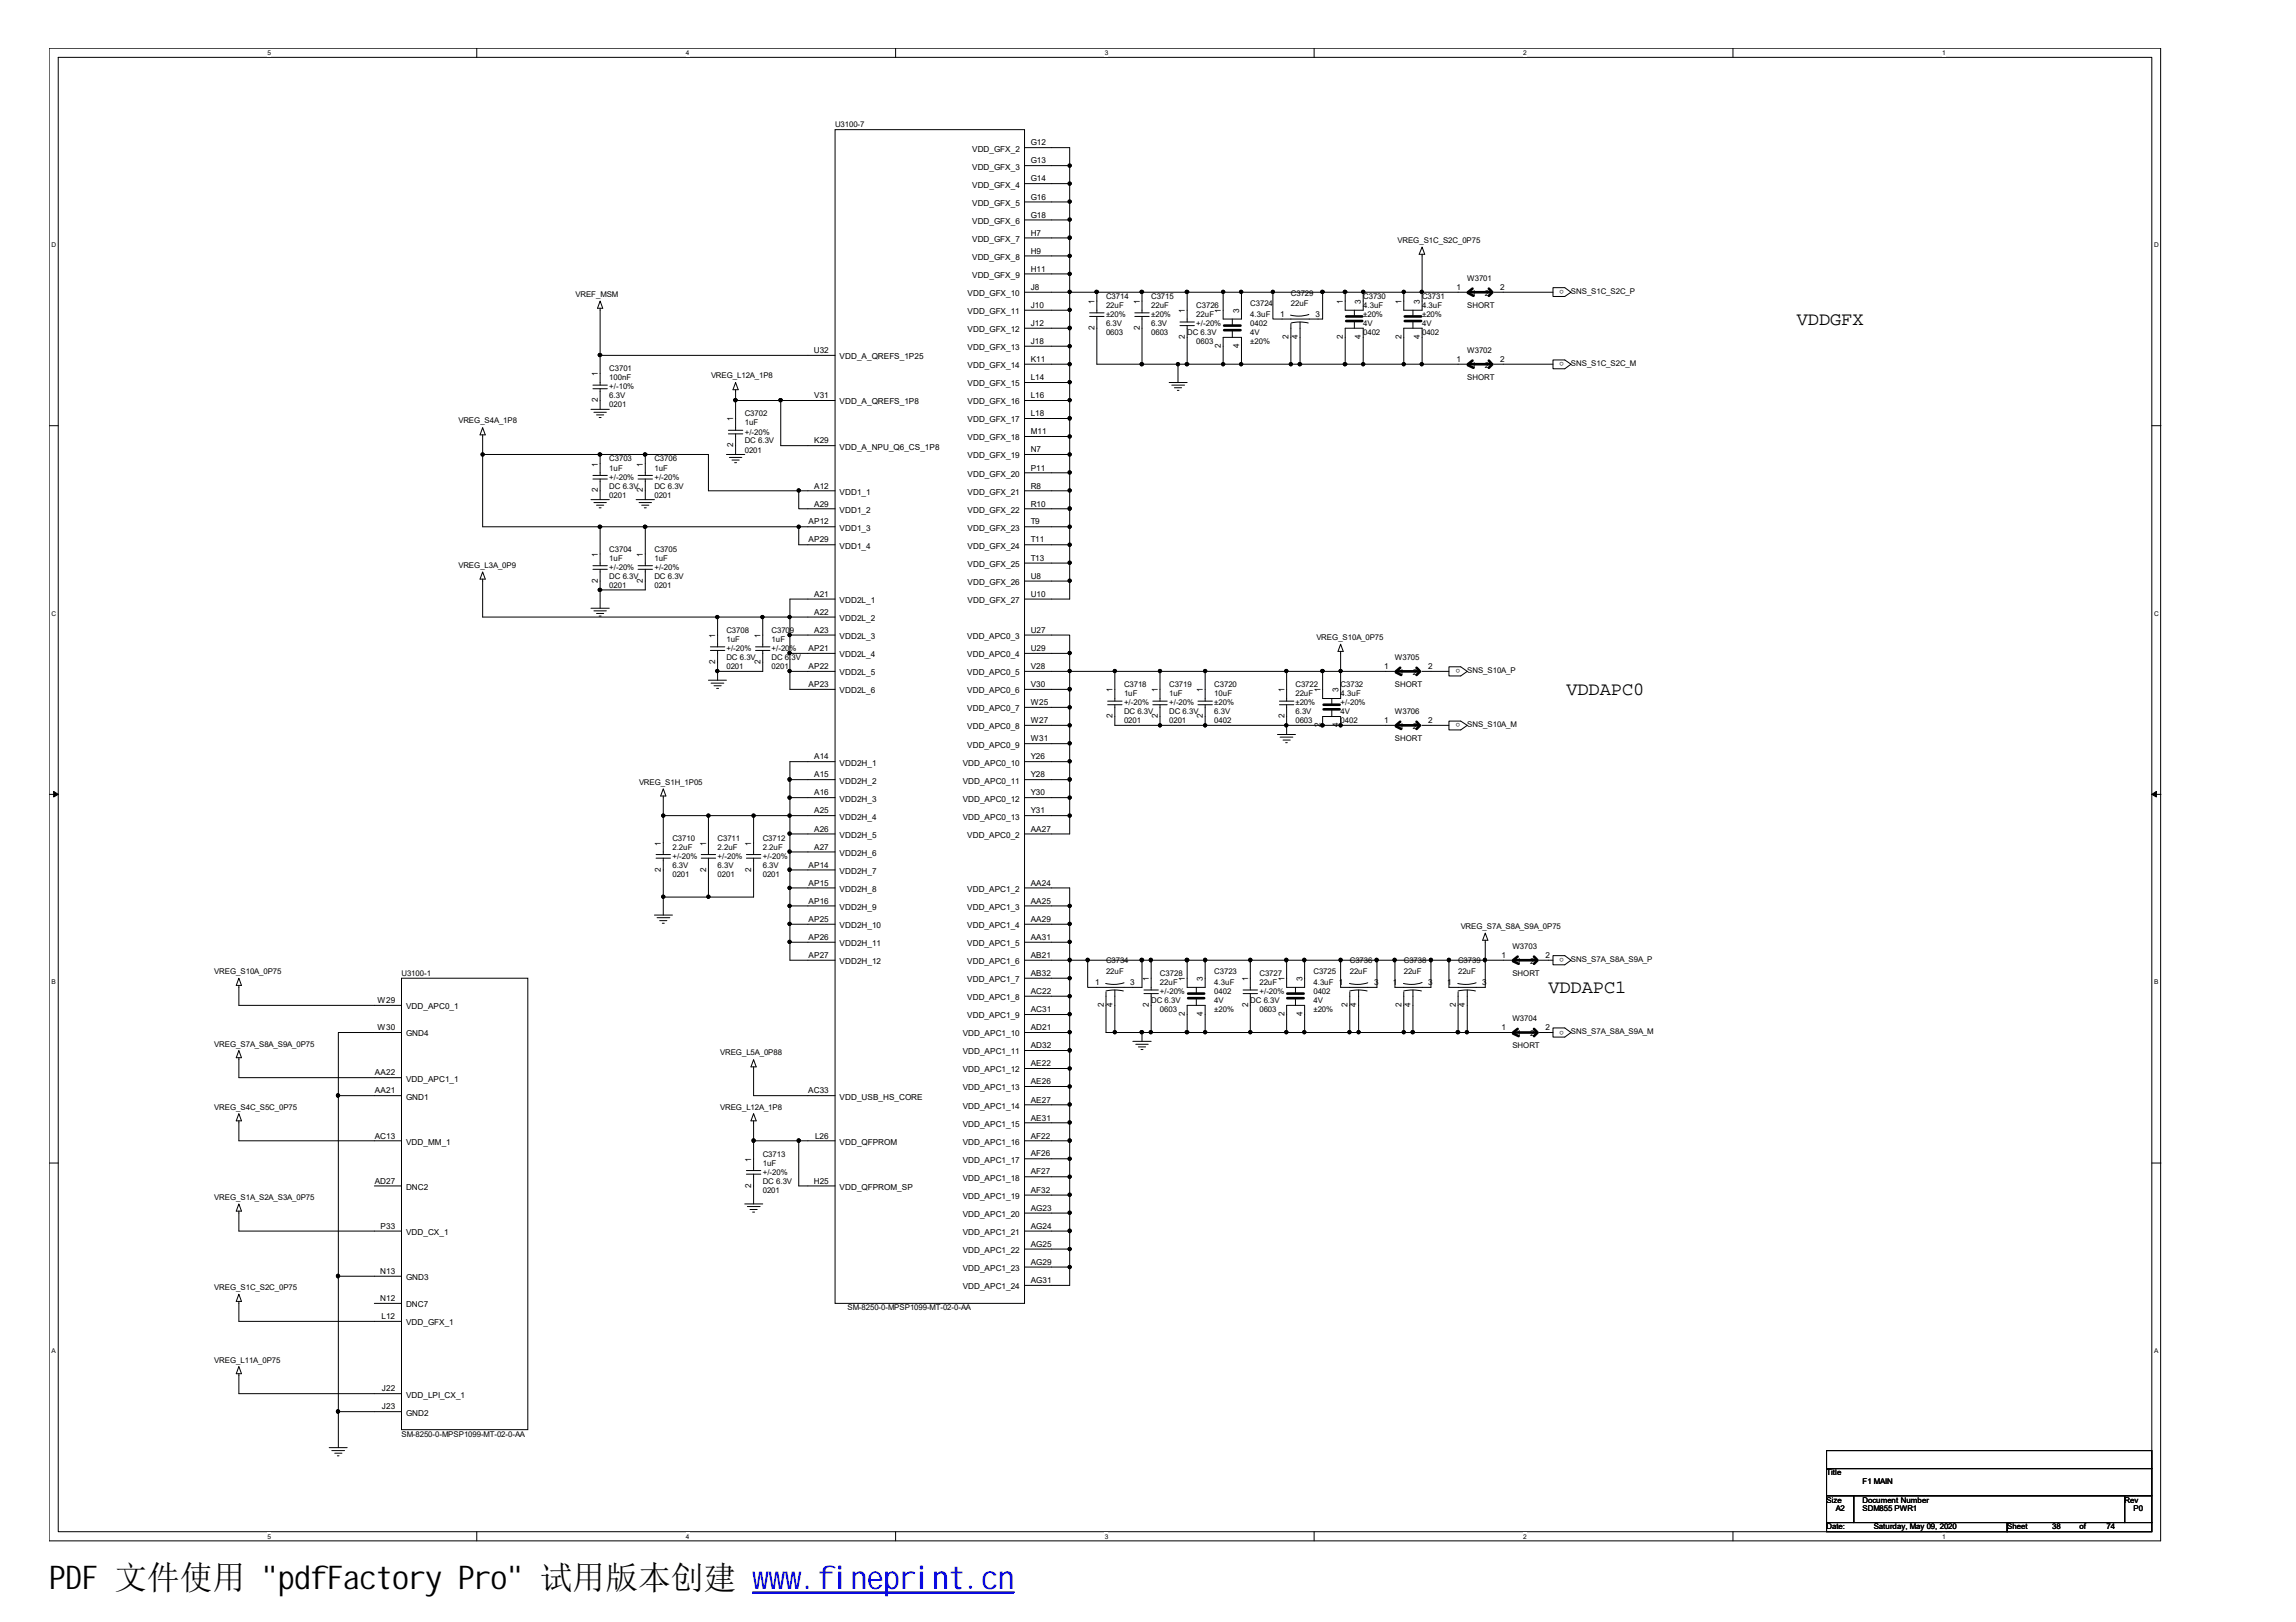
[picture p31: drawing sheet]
<svg xmlns="http://www.w3.org/2000/svg" width="297mm" height="210mm" viewBox="0 0 297 210" stroke-linecap="round" stroke-linejoin="round" font-family="sans-serif">
<defs><g id="words">
<text font-size="4.2" x="6.3" y="205.7">PDF 文件使用 &quot;pdfFactory Pro&quot; 试用版本创建 ww</text>
<text font-size="4.2" fill="#00f" x="99.5" y="205.7">w.fineprint.cn</text>
<g font-size="2.4">
<text x="232.5" y="42.1">VDDGFX</text>
<text x="202.6" y="90">VDDAPC0</text>
<text x="200.3" y="128.5">VDDAPC1</text>
</g>
<g font-size="1.1">
<text x="125.8" y="19.6">VDD_GFX_2</text>
<text x="125.8" y="21.9">VDD_GFX_3</text>
<text x="133.3" y="18.8">G12</text>
<text x="133.3" y="21.1">G13</text>
<text x="133.3" y="23.5">G14</text>
<text x="125.8" y="24.3">VDD_GFX_4</text>
<text x="125.8" y="26.6">VDD_GFX_5</text>
<text x="125.8" y="29">VDD_GFX_6</text>
<text x="133.3" y="25.8">G16</text>
<text x="133.3" y="28.2">G18</text>
<text x="125.8" y="31.3">VDD_GFX_7</text>
<text x="125.8" y="33.6">VDD_GFX_8</text>
<text x="125.8" y="36">VDD_GFX_9</text>
<text x="133.3" y="30.5">H7</text>
<text x="133.3" y="32.8">H9</text>
<text x="133.3" y="35.2">H11</text>
<text x="125.2" y="38.3">VDD_GFX_10</text>
<text x="125.2" y="40.7">VDD_GFX_11</text>
<text x="133.3" y="37.5">J8</text>
<text x="133.3" y="39.8">J10</text>
<text x="141.6" y="39.3" transform="rotate(-90 141.6 39.3)">1</text>
<text x="147.4" y="39.3" transform="rotate(-90 147.4 39.3)">1</text>
<text x="153.3" y="40.5" transform="rotate(-90 153.3 40.5)">1</text>
<text x="157.9" y="40.5" transform="rotate(-90 157.9 40.5)">1</text>
<text x="160.3" y="40.5" transform="rotate(-90 160.3 40.5)">3</text>
<text x="165.6" y="41">1</text>
<text x="170.2" y="41">3</text>
<text x="173.7" y="39.3" transform="rotate(-90 173.7 39.3)">1</text>
<text x="176.1" y="39.3" transform="rotate(-90 176.1 39.3)">3</text>
<text x="181.3" y="39.3" transform="rotate(-90 181.3 39.3)">1</text>
<text x="183.7" y="39.3" transform="rotate(-90 183.7 39.3)">3</text>
<text x="188.4" y="37.5">1</text>
<text x="190.4" y="38.3">1</text>
<text x="192.1" y="38.3">2</text>
<text x="194.1" y="37.5">2</text>
<text x="105.3" y="45.7">U32</text>
<text x="108.6" y="46.5">VDD_A_QREFS_1P25</text>
<text x="125.2" y="43">VDD_GFX_12</text>
<text x="125.2" y="45.3">VDD_GFX_13</text>
<text x="125.2" y="47.6">VDD_GFX_14</text>
<text x="133.3" y="42.2">J12</text>
<text x="133.3" y="44.5">J18</text>
<text x="133.3" y="46.8">K11</text>
<text x="141.6" y="42.7" transform="rotate(-90 141.6 42.7)">2</text>
<text x="147.4" y="42.7" transform="rotate(-90 147.4 42.7)">2</text>
<text x="153.3" y="43.9" transform="rotate(-90 153.3 43.9)">2</text>
<text x="157.9" y="45.1" transform="rotate(-90 157.9 45.1)">2</text>
<text x="160.3" y="45.1" transform="rotate(-90 160.3 45.1)">4</text>
<text x="166.7" y="43.9" transform="rotate(-90 166.7 43.9)">2</text>
<text x="167.9" y="43.9" transform="rotate(-90 167.9 43.9)">4</text>
<text x="173.7" y="43.9" transform="rotate(-90 173.7 43.9)">2</text>
<text x="176.1" y="43.9" transform="rotate(-90 176.1 43.9)">4</text>
<text x="181.3" y="43.9" transform="rotate(-90 181.3 43.9)">2</text>
<text x="183.7" y="43.9" transform="rotate(-90 183.7 43.9)">4</text>
<text x="188.4" y="46.8">1</text>
<text x="190.4" y="47.6">1</text>
<text x="192.1" y="47.6">2</text>
<text x="194.1" y="46.8">2</text>
<text x="77.3" y="52" transform="rotate(-90 77.3 52)">2</text>
<text x="77.3" y="48.7" transform="rotate(-90 77.3 48.7)">1</text>
<text x="105.3" y="51.5">V31</text>
<text x="108.6" y="52.3">VDD_A_QREFS_1P8</text>
<text x="125.2" y="50">VDD_GFX_15</text>
<text x="125.2" y="52.3">VDD_GFX_16</text>
<text x="133.3" y="49.2">L14</text>
<text x="133.3" y="51.5">L16</text>
<text x="133.3" y="53.9">L18</text>
<text x="94.9" y="57.9" transform="rotate(-90 94.9 57.9)">2</text>
<text x="94.9" y="54.5" transform="rotate(-90 94.9 54.5)">1</text>
<text x="105.3" y="57.4">K29</text>
<text x="108.6" y="58.2">VDD_A_NPU_Q6_CS_1P8</text>
<text x="125.2" y="54.7">VDD_GFX_17</text>
<text x="125.2" y="57">VDD_GFX_18</text>
<text x="125.2" y="59.3">VDD_GFX_19</text>
<text x="133.3" y="56.2">M11</text>
<text x="133.3" y="58.5">N7</text>
<text x="77.3" y="63.7" transform="rotate(-90 77.3 63.7)">2</text>
<text x="77.3" y="60.4" transform="rotate(-90 77.3 60.4)">1</text>
<text x="83.2" y="63.7" transform="rotate(-90 83.2 63.7)">2</text>
<text x="83.2" y="60.4" transform="rotate(-90 83.2 60.4)">1</text>
<text x="105.3" y="63.2">A12</text>
<text x="105.3" y="65.5">A29</text>
<text x="108.6" y="64">VDD1_1</text>
<text x="125.2" y="61.7">VDD_GFX_20</text>
<text x="125.2" y="64">VDD_GFX_21</text>
<text x="133.3" y="60.9">P11</text>
<text x="133.3" y="63.2">R8</text>
<text x="133.3" y="65.5">R10</text>
<text x="104.6" y="67.9">AP12</text>
<text x="104.6" y="70.2">AP29</text>
<text x="108.6" y="66.4">VDD1_2</text>
<text x="108.6" y="68.7">VDD1_3</text>
<text x="108.6" y="71">VDD1_4</text>
<text x="125.2" y="66.4">VDD_GFX_22</text>
<text x="125.2" y="68.7">VDD_GFX_23</text>
<text x="125.2" y="71">VDD_GFX_24</text>
<text x="133.3" y="67.9">T9</text>
<text x="133.3" y="70.2">T11</text>
<text x="77.3" y="75.4" transform="rotate(-90 77.3 75.4)">2</text>
<text x="77.3" y="72.1" transform="rotate(-90 77.3 72.1)">1</text>
<text x="83.2" y="75.4" transform="rotate(-90 83.2 75.4)">2</text>
<text x="83.2" y="72.1" transform="rotate(-90 83.2 72.1)">1</text>
<text x="105.3" y="77.2">A21</text>
<text x="125.2" y="73.4">VDD_GFX_25</text>
<text x="125.2" y="75.7">VDD_GFX_26</text>
<text x="133.3" y="72.6">T13</text>
<text x="133.3" y="74.9">U8</text>
<text x="133.3" y="77.2">U10</text>
<text x="92.5" y="82.6" transform="rotate(-90 92.5 82.6)">1</text>
<text x="98.4" y="82.6" transform="rotate(-90 98.4 82.6)">1</text>
<text x="105.3" y="79.6">A22</text>
<text x="105.3" y="81.9">A23</text>
<text x="108.6" y="78">VDD2L_1</text>
<text x="108.6" y="80.4">VDD2L_2</text>
<text x="108.6" y="82.7">VDD2L_3</text>
<text x="125.1" y="82.7">VDD_APC0_3</text>
<text x="125.2" y="78">VDD_GFX_27</text>
<text x="133.3" y="81.9">U27</text>
<text x="92.5" y="86" transform="rotate(-90 92.5 86)">2</text>
<text x="98.4" y="86" transform="rotate(-90 98.4 86)">2</text>
<text x="104.6" y="84.3">AP21</text>
<text x="104.6" y="86.6">AP22</text>
<text x="104.6" y="88.9">AP23</text>
<text x="108.6" y="85.1">VDD2L_4</text>
<text x="108.6" y="87.4">VDD2L_5</text>
<text x="108.6" y="89.7">VDD2L_6</text>
<text x="125.1" y="85.1">VDD_APC0_4</text>
<text x="125.1" y="87.4">VDD_APC0_5</text>
<text x="125.1" y="89.7">VDD_APC0_6</text>
<text x="133.3" y="84.3">U29</text>
<text x="133.3" y="86.6">V28</text>
<text x="133.3" y="88.9">V30</text>
<text x="143.9" y="89.6" transform="rotate(-90 143.9 89.6)">1</text>
<text x="149.8" y="89.6" transform="rotate(-90 149.8 89.6)">1</text>
<text x="155.6" y="89.6" transform="rotate(-90 155.6 89.6)">1</text>
<text x="166.2" y="89.6" transform="rotate(-90 166.2 89.6)">1</text>
<text x="170.8" y="89.6" transform="rotate(-90 170.8 89.6)">1</text>
<text x="173.1" y="89.6" transform="rotate(-90 173.1 89.6)">3</text>
<text x="179.1" y="86.6">1</text>
<text x="181.1" y="87.4">1</text>
<text x="182.8" y="87.4">2</text>
<text x="184.8" y="86.6">2</text>
<text x="125.1" y="92">VDD_APC0_7</text>
<text x="125.1" y="94.4">VDD_APC0_8</text>
<text x="133.3" y="91.2">W25</text>
<text x="133.3" y="93.6">W27</text>
<text x="133.3" y="95.9">W31</text>
<text x="143.9" y="92.9" transform="rotate(-90 143.9 92.9)">2</text>
<text x="149.8" y="92.9" transform="rotate(-90 149.8 92.9)">2</text>
<text x="155.6" y="92.9" transform="rotate(-90 155.6 92.9)">2</text>
<text x="166.2" y="92.9" transform="rotate(-90 166.2 92.9)">2</text>
<text x="170.8" y="94.1" transform="rotate(-90 170.8 94.1)">2</text>
<text x="173.1" y="94.1" transform="rotate(-90 173.1 94.1)">4</text>
<text x="179.1" y="93.6">1</text>
<text x="181.1" y="94.4">1</text>
<text x="182.8" y="94.4">2</text>
<text x="184.8" y="93.6">2</text>
<text x="105.3" y="98.3">A14</text>
<text x="105.3" y="100.6">A15</text>
<text x="108.6" y="99.1">VDD2H_1</text>
<text x="108.6" y="101.4">VDD2H_2</text>
<text x="124.5" y="99.1">VDD_APC0_10</text>
<text x="124.5" y="101.4">VDD_APC0_11</text>
<text x="125.1" y="96.7">VDD_APC0_9</text>
<text x="133.3" y="98.3">Y26</text>
<text x="133.3" y="100.6">Y28</text>
<text x="105.3" y="102.9">A16</text>
<text x="105.3" y="105.3">A25</text>
<text x="105.3" y="107.6">A26</text>
<text x="108.6" y="103.7">VDD2H_3</text>
<text x="108.6" y="106.1">VDD2H_4</text>
<text x="124.5" y="103.7">VDD_APC0_12</text>
<text x="124.5" y="106.1">VDD_APC0_13</text>
<text x="133.3" y="102.9">Y30</text>
<text x="133.3" y="105.3">Y31</text>
<text x="133.3" y="107.6">AA27</text>
<text x="85.5" y="112.8" transform="rotate(-90 85.5 112.8)">2</text>
<text x="85.5" y="109.4" transform="rotate(-90 85.5 109.4)">1</text>
<text x="91.4" y="112.8" transform="rotate(-90 91.4 112.8)">2</text>
<text x="91.4" y="109.4" transform="rotate(-90 91.4 109.4)">1</text>
<text x="97.2" y="112.8" transform="rotate(-90 97.2 112.8)">2</text>
<text x="97.2" y="109.4" transform="rotate(-90 97.2 109.4)">1</text>
<text x="104.6" y="112.3">AP14</text>
<text x="105.3" y="110">A27</text>
<text x="108.6" y="108.4">VDD2H_5</text>
<text x="108.6" y="110.8">VDD2H_6</text>
<text x="108.6" y="113.1">VDD2H_7</text>
<text x="125.1" y="108.4">VDD_APC0_2</text>
<text x="104.6" y="114.6">AP15</text>
<text x="104.6" y="116.9">AP16</text>
<text x="104.6" y="119.3">AP25</text>
<text x="108.6" y="115.4">VDD2H_8</text>
<text x="108.6" y="117.7">VDD2H_9</text>
<text x="125.1" y="115.4">VDD_APC1_2</text>
<text x="125.1" y="117.7">VDD_APC1_3</text>
<text x="133.3" y="114.6">AA24</text>
<text x="133.3" y="116.9">AA25</text>
<text x="133.3" y="119.3">AA29</text>
<text x="104.6" y="121.6">AP26</text>
<text x="104.6" y="124">AP27</text>
<text x="108.6" y="120.1">VDD2H_10</text>
<text x="108.6" y="122.4">VDD2H_11</text>
<text x="108.6" y="124.8">VDD2H_12</text>
<text x="125.1" y="120.1">VDD_APC1_4</text>
<text x="125.1" y="122.4">VDD_APC1_5</text>
<text x="125.1" y="124.8">VDD_APC1_6</text>
<text x="133.3" y="121.6">AA31</text>
<text x="133.3" y="124">AB21</text>
<text x="194.3" y="124">1</text>
<text x="196.3" y="124.8">1</text>
<text x="198" y="124.8">2</text>
<text x="199.9" y="124">2</text>
<text x="48.9" y="129.8">W29</text>
<text x="52.5" y="130.6">VDD_APC0_1</text>
<text x="125.1" y="127.1">VDD_APC1_7</text>
<text x="125.1" y="129.4">VDD_APC1_8</text>
<text x="125.1" y="131.8">VDD_APC1_9</text>
<text x="133.3" y="126.3">AB32</text>
<text x="133.3" y="128.6">AC22</text>
<text x="133.3" y="131">AC31</text>
<text x="141.7" y="127.5">1</text>
<text x="142.8" y="130.3" transform="rotate(-90 142.8 130.3)">2</text>
<text x="143.9" y="130.3" transform="rotate(-90 143.9 130.3)">4</text>
<text x="146.2" y="127.5">3</text>
<text x="148.6" y="130.3" transform="rotate(-90 148.6 130.3)">2</text>
<text x="148.6" y="127" transform="rotate(-90 148.6 127)">1</text>
<text x="153.3" y="131.5" transform="rotate(-90 153.3 131.5)">2</text>
<text x="153.3" y="127" transform="rotate(-90 153.3 127)">1</text>
<text x="155.6" y="131.5" transform="rotate(-90 155.6 131.5)">4</text>
<text x="155.6" y="127" transform="rotate(-90 155.6 127)">3</text>
<text x="161.5" y="130.3" transform="rotate(-90 161.5 130.3)">2</text>
<text x="161.5" y="127" transform="rotate(-90 161.5 127)">1</text>
<text x="166.2" y="131.5" transform="rotate(-90 166.2 131.5)">2</text>
<text x="166.2" y="127" transform="rotate(-90 166.2 127)">1</text>
<text x="168.5" y="131.5" transform="rotate(-90 168.5 131.5)">4</text>
<text x="168.5" y="127" transform="rotate(-90 168.5 127)">3</text>
<text x="174.3" y="130.3" transform="rotate(-90 174.3 130.3)">2</text>
<text x="175.5" y="130.3" transform="rotate(-90 175.5 130.3)">4</text>
<text x="177.8" y="127.5">3</text>
<text x="180.2" y="127.5">1</text>
<text x="181.3" y="130.3" transform="rotate(-90 181.3 130.3)">2</text>
<text x="182.5" y="130.3" transform="rotate(-90 182.5 130.3)">4</text>
<text x="184.8" y="127.5">3</text>
<text x="187.2" y="127.5">1</text>
<text x="188.3" y="130.3" transform="rotate(-90 188.3 130.3)">2</text>
<text x="189.5" y="130.3" transform="rotate(-90 189.5 130.3)">4</text>
<text x="191.8" y="127.5">3</text>
<text x="48.9" y="133.3">W30</text>
<text x="52.5" y="134.1">GND4</text>
<text x="124.5" y="134.1">VDD_APC1_10</text>
<text x="124.5" y="136.5">VDD_APC1_11</text>
<text x="133.3" y="133.3">AD21</text>
<text x="133.3" y="135.7">AD32</text>
<text x="133.3" y="138">AE22</text>
<text x="194.3" y="133.3">1</text>
<text x="196.3" y="134.1">1</text>
<text x="198" y="134.1">2</text>
<text x="199.9" y="133.3">2</text>
<text x="48.5" y="139.2">AA22</text>
<text x="48.5" y="141.5">AA21</text>
<text x="52.5" y="140">VDD_APC1_1</text>
<text x="52.5" y="142.3">GND1</text>
<text x="104.6" y="141.5">AC33</text>
<text x="108.6" y="142.3">VDD_USB_HS_CORE</text>
<text x="124.5" y="138.8">VDD_APC1_12</text>
<text x="124.5" y="141.1">VDD_APC1_13</text>
<text x="124.5" y="143.5">VDD_APC1_14</text>
<text x="133.3" y="140.3">AE26</text>
<text x="133.3" y="142.7">AE27</text>
<text x="48.5" y="147.3">AC13</text>
<text x="52.5" y="148.1">VDD_MM_1</text>
<text x="105.5" y="147.3">L26</text>
<text x="108.6" y="148.1">VDD_QFPROM</text>
<text x="124.5" y="145.8">VDD_APC1_15</text>
<text x="124.5" y="148.1">VDD_APC1_16</text>
<text x="133.3" y="145">AE31</text>
<text x="133.3" y="147.3">AF22</text>
<text x="133.3" y="149.7">AF26</text>
<text x="48.5" y="153.2">AD27</text>
<text x="52.5" y="154">DNC2</text>
<text x="97.2" y="153.7" transform="rotate(-90 97.2 153.7)">2</text>
<text x="97.2" y="150.3" transform="rotate(-90 97.2 150.3)">1</text>
<text x="105.3" y="153.2">H25</text>
<text x="108.6" y="154">VDD_QFPROM_SP</text>
<text x="124.5" y="150.5">VDD_APC1_17</text>
<text x="124.5" y="152.8">VDD_APC1_18</text>
<text x="124.5" y="155.2">VDD_APC1_19</text>
<text x="133.3" y="152">AF27</text>
<text x="133.3" y="154.4">AF32</text>
<text x="49.2" y="159">P33</text>
<text x="52.5" y="159.8">VDD_CX_1</text>
<text x="124.5" y="157.5">VDD_APC1_20</text>
<text x="124.5" y="159.8">VDD_APC1_21</text>
<text x="133.3" y="156.7">AG23</text>
<text x="133.3" y="159">AG24</text>
<text x="133.3" y="161.3">AG25</text>
<text x="49.2" y="164.9">N13</text>
<text x="52.5" y="165.7">GND3</text>
<text x="124.5" y="162.2">VDD_APC1_22</text>
<text x="124.5" y="164.5">VDD_APC1_23</text>
<text x="124.5" y="166.8">VDD_APC1_24</text>
<text x="133.3" y="163.7">AG29</text>
<text x="133.3" y="166">AG31</text>
<text x="49.2" y="168.4">N12</text>
<text x="49.4" y="170.7">L12</text>
<text x="52.5" y="169.2">DNC7</text>
<text x="52.5" y="171.5">VDD_GFX_1</text>
<text x="49.4" y="180.1">J22</text>
<text x="49.4" y="182.4">J23</text>
<text x="52.5" y="180.9">VDD_LPI_CX_1</text>
<text x="52.5" y="183.2">GND2</text>
</g>
<g font-size="1">
<text x="108" y="16.5">U3100-7</text>
<text x="180.8" y="31.4">VREG_S1C_S2C_0P75</text>
<text x="74.5" y="38.5">VREF_MSM</text>
<text x="143.1" y="38.7">C3714</text>
<text x="143.1" y="39.8">22uF</text>
<text x="143.1" y="41">±20%</text>
<text x="148.9" y="38.7">C3715</text>
<text x="148.9" y="39.8">22uF</text>
<text x="148.9" y="41">±20%</text>
<text x="154.8" y="39.8">C3726</text>
<text x="154.8" y="41">22uF</text>
<text x="161.8" y="39.6">C3724</text>
<text x="161.8" y="41">4.3uF</text>
<text x="167" y="38.2">C3729</text>
<text x="167" y="39.6">22uF</text>
<text x="176.4" y="38.7">C3730</text>
<text x="176.4" y="39.8">4.3uF</text>
<text x="176.4" y="41">±20%</text>
<text x="184" y="41">±20%</text>
<text x="184" y="38.7">C3731</text>
<text x="184" y="39.8">4.3uF</text>
<text x="189.8" y="36.3">W3701</text>
<text x="189.8" y="39.8">SHORT</text>
<text x="202.3" y="37.5" transform="rotate(-180 202.3 37.5)">o</text>
<text x="203.2" y="38">SNS_S1C_S2C_P</text>
<text x="143.1" y="43.4">0603</text>
<text x="143.1" y="42.2">6.3V</text>
<text x="148.9" y="43.4">0603</text>
<text x="148.9" y="42.2">6.3V</text>
<text x="153.6" y="43.4">DC 6.3V</text>
<text x="154.8" y="42.2">+/-20%</text>
<text x="154.8" y="44.5">0603</text>
<text x="161.8" y="42.2">0402</text>
<text x="161.8" y="43.4">4V</text>
<text x="161.8" y="44.5">±20%</text>
<text x="176.4" y="43.4">0402</text>
<text x="176.4" y="42.2">4V</text>
<text x="184" y="43.4">0402</text>
<text x="184" y="42.2">4V</text>
<text x="189.8" y="45.7">W3702</text>
<text x="202.3" y="46.9" transform="rotate(-180 202.3 46.9)">o</text>
<text x="203.2" y="47.3">SNS_S1C_S2C_M</text>
<text x="78.8" y="48">C3701</text>
<text x="78.8" y="49.2">100nF</text>
<text x="78.8" y="52.7">0201</text>
<text x="78.8" y="51.5">6.3V</text>
<text x="78.8" y="50.4">+/-10%</text>
<text x="92" y="49">VREG_L12A_1P8</text>
<text x="96.4" y="53.9">C3702</text>
<text x="189.8" y="49.2">SHORT</text>
<text x="59.3" y="54.8">VREG_S4A_1P8</text>
<text x="78.8" y="59.7">C3703</text>
<text x="84.7" y="59.7">C3706</text>
<text x="96.4" y="55">1uF</text>
<text x="96.4" y="58.6">0201</text>
<text x="96.4" y="57.4">DC 6.3V</text>
<text x="96.4" y="56.2">+/-20%</text>
<text x="78.8" y="62.1">+/-20%</text>
<text x="78.8" y="60.9">1uF</text>
<text x="78.8" y="64.4">0201</text>
<text x="78.8" y="63.2">DC 6.3V</text>
<text x="84.7" y="62.1">+/-20%</text>
<text x="84.7" y="60.9">1uF</text>
<text x="84.7" y="64.4">0201</text>
<text x="84.7" y="63.2">DC 6.3V</text>
<text x="78.8" y="71.4">C3704</text>
<text x="84.7" y="71.4">C3705</text>
<text x="59.3" y="73.5">VREG_L3A_0P9</text>
<text x="78.8" y="73.8">+/-20%</text>
<text x="78.8" y="72.6">1uF</text>
<text x="78.8" y="76.1">0201</text>
<text x="78.8" y="74.9">DC 6.3V</text>
<text x="84.7" y="73.8">+/-20%</text>
<text x="84.7" y="72.6">1uF</text>
<text x="84.7" y="76.1">0201</text>
<text x="84.7" y="74.9">DC 6.3V</text>
<text x="94" y="81.9">C3708</text>
<text x="94" y="83.1">1uF</text>
<text x="99.8" y="81.9">C3709</text>
<text x="99.8" y="83.1">1uF</text>
<text x="170.3" y="82.9">VREG_S10A_0P75</text>
<text x="94" y="86.6">0201</text>
<text x="94" y="85.4">DC 6.3V</text>
<text x="94" y="84.3">+/-20%</text>
<text x="99.8" y="86.6">0201</text>
<text x="99.8" y="85.4">DC 6.</text>
<text x="99.8" y="84.3">+/-20%</text>
<text x="102.4" y="85.4">3V</text>
<text x="145.4" y="88.9">C3718</text>
<text x="151.3" y="88.9">C3719</text>
<text x="157.1" y="88.9">C3720</text>
<text x="167.6" y="88.9">C3722</text>
<text x="173.4" y="88.9">C3732</text>
<text x="180.5" y="85.4">W3705</text>
<text x="180.5" y="88.9">SHORT</text>
<text x="188.9" y="86.6" transform="rotate(-180 188.9 86.6)">o</text>
<text x="189.8" y="87.1">SNS_S10A_P</text>
<text x="145.4" y="91.3">+/-20%</text>
<text x="145.4" y="90.1">1uF</text>
<text x="145.4" y="93.6">0201</text>
<text x="145.4" y="92.4">DC 6.3V</text>
<text x="151.3" y="91.3">+/-20%</text>
<text x="151.3" y="90.1">1uF</text>
<text x="151.3" y="93.6">0201</text>
<text x="151.3" y="92.4">DC 6.3V</text>
<text x="157.1" y="90.1">10uF</text>
<text x="157.1" y="93.6">0402</text>
<text x="157.1" y="92.4">6.3V</text>
<text x="157.1" y="91.3">±20%</text>
<text x="167.6" y="90.1">22uF</text>
<text x="167.6" y="93.6">0603</text>
<text x="167.6" y="92.4">6.3V</text>
<text x="167.6" y="91.3">±20%</text>
<text x="173.4" y="90.1">4.3uF</text>
<text x="173.4" y="93.6">0402</text>
<text x="173.4" y="92.4">4V</text>
<text x="173.4" y="91.3">+/-20%</text>
<text x="180.5" y="92.4">W3706</text>
<text x="180.5" y="95.9">SHORT</text>
<text x="188.9" y="93.6" transform="rotate(-180 188.9 93.6)">o</text>
<text x="189.8" y="94.1">SNS_S10A_M</text>
<text x="82.7" y="101.5">VREG_S1H_1P05</text>
<text x="87" y="113.5">0201</text>
<text x="87" y="112.3">6.3V</text>
<text x="87" y="111.1">+/-20%</text>
<text x="87" y="108.8">C3710</text>
<text x="87" y="110">2.2uF</text>
<text x="92.8" y="108.8">C3711</text>
<text x="92.8" y="110">2.2uF</text>
<text x="92.8" y="113.5">0201</text>
<text x="92.8" y="112.3">6.3V</text>
<text x="92.8" y="111.1">+/-20%</text>
<text x="98.7" y="108.8">C3712</text>
<text x="98.7" y="110">2.2uF</text>
<text x="98.7" y="113.5">0201</text>
<text x="98.7" y="112.3">6.3V</text>
<text x="98.7" y="111.1">+/-20%</text>
<text x="143.1" y="124.7">C3734</text>
<text x="174.6" y="124.7">C3736</text>
<text x="181.6" y="124.7">C3738</text>
<text x="188.6" y="124.7">C3739</text>
<text x="189" y="120.2">VREG_S7A_S8A_S9A_0P75</text>
<text x="195.7" y="122.8">W3703</text>
<text x="202.3" y="124" transform="rotate(-180 202.3 124)">o</text>
<text x="203.2" y="124.4">SNS_S7A_S8A_S9A_P</text>
<text x="27.7" y="126.1">VREG_S10A_0P75</text>
<text x="51.9" y="126.3">U3100-1</text>
<text x="143.1" y="126.1">22uF</text>
<text x="148.9" y="129.8">DC 6.3V</text>
<text x="150.1" y="126.3">C3728</text>
<text x="150.1" y="127.5">22uF</text>
<text x="150.1" y="131">0603</text>
<text x="150.1" y="128.7">+/-20%</text>
<text x="157.1" y="126.1">C3723</text>
<text x="157.1" y="127.5">4.3uF</text>
<text x="157.1" y="128.7">0402</text>
<text x="157.1" y="129.8">4V</text>
<text x="157.1" y="131">±20%</text>
<text x="161.8" y="129.8">DC 6.3V</text>
<text x="162.9" y="128.7">+/-20%</text>
<text x="162.9" y="126.3">C3727</text>
<text x="162.9" y="127.5">22uF</text>
<text x="162.9" y="131">0603</text>
<text x="169.9" y="128.7">0402</text>
<text x="169.9" y="129.8">4V</text>
<text x="169.9" y="131">±20%</text>
<text x="169.9" y="126.1">C3725</text>
<text x="169.9" y="127.5">4.3uF 1</text>
<text x="174.6" y="126.1">22uF</text>
<text x="181.6" y="126.1">22uF</text>
<text x="188.6" y="126.1">22uF</text>
<text x="195.7" y="126.3">SHORT</text>
<text x="27.7" y="135.4">VREG_S7A_S8A_S9A_0P75</text>
<text x="93.2" y="136.6">VREG_L5A_0P88</text>
<text x="195.7" y="132.2">W3704</text>
<text x="195.7" y="135.7">SHORT</text>
<text x="202.3" y="133.4" transform="rotate(-180 202.3 133.4)">o</text>
<text x="203.2" y="133.8">SNS_S7A_S8A_S9A_M</text>
<text x="27.7" y="143.6">VREG_S4C_S5C_0P75</text>
<text x="93.2" y="143.6">VREG_L12A_1P8</text>
<text x="98.7" y="149.7">C3713</text>
<text x="27.7" y="155.3">VREG_S1A_S2A_S3A_0P75</text>
<text x="98.7" y="150.8">1uF</text>
<text x="98.7" y="154.4">0201</text>
<text x="98.7" y="153.2">DC 6.3V</text>
<text x="98.7" y="152">+/-20%</text>
<text x="27.7" y="167">VREG_S1C_S2C_0P75</text>
<text x="109.6" y="169.6">SM-8250-0-MPSP1099-MT-02-0-AA</text>
<text x="27.7" y="176.3">VREG_L11A_0P75</text>
<text x="51.9" y="185.9">SM-8250-0-MPSP1099-MT-02-0-AA</text>
<text x="236.3" y="190.9">Title</text>
<text x="236.3" y="194.5">Size</text>
<text x="236.3" y="197.9">Date:</text>
<text x="237.5" y="195.6">A2</text>
<text x="241" y="195.6">SDM855 PWR1</text>
<text x="241" y="194.5">Document Number</text>
<text x="241" y="192.1">F1 MAIN</text>
<text x="242.4" y="197.9">Saturday, May 09, 2020</text>
<text x="259.7" y="197.9">Sheet</text>
<text x="265.5" y="197.9">38</text>
<text x="269" y="197.9">of</text>
<text x="272.5" y="197.9">74</text>
<text x="274.9" y="194.5">Rev</text>
<text x="276" y="195.6">P0</text>
</g>
<g font-size=".8">
<text x="34.6" y="7.1">5</text>
<text x="88.7" y="7.1">4</text>
<text x="142.9" y="7.1">3</text>
<text x="197.1" y="7.1">2</text>
<text x="251.2" y="7.1">1</text>
<text x="6.6" y="32">D</text>
<text x="278.7" y="32">D</text>
<text x="6.6" y="79.7">C</text>
<text x="278.7" y="79.7">C</text>
<text x="6.6" y="127.4">B</text>
<text x="278.7" y="127.4">B</text>
<text x="6.6" y="175.1">A</text>
<text x="278.7" y="175.1">A</text>
<text x="34.6" y="199.1">5</text>
<text x="88.7" y="199.1">4</text>
<text x="142.9" y="199.1">3</text>
<text x="197.1" y="199.1">2</text>
<text x="251.2" y="199.1">1</text>
</g>
</g></defs>
<path d="M6.3 6.2h273.2v193.2h-273.1zM7.5 7.4h270.9v190.8h-270.9z" fill="none" stroke="#000" stroke-width=".13"/>
<g fill="#fff">
<path d="M34.6 6.3h.5v1h-.5z"/>
<path d="M34.6 198.3h.5v1h-.5z"/>
</g>
<path d="M61.7 6.2v1.2M61.7 198.2v1.2" fill="none" stroke="#000" stroke-width=".13"/>
<g fill="#fff">
<path d="M88.7 6.3h.5v1h-.5z"/>
<path d="M88.7 198.3h.5v1h-.5z"/>
</g>
<path d="M115.9 6.2v1.2M115.9 198.2v1.2" fill="none" stroke="#000" stroke-width=".13"/>
<g fill="#fff">
<path d="M142.9 6.3h.5v1h-.5z"/>
<path d="M142.9 198.3h.5v1h-.5z"/>
</g>
<path d="M170 6.2v1.2M170 198.2v1.2" fill="none" stroke="#000" stroke-width=".13"/>
<g fill="#fff">
<path d="M197.1 6.3h.4v1h-.4z"/>
<path d="M197.1 198.3h.4v1h-.4z"/>
</g>
<path d="M224.2 6.2v1.2M224.2 198.2v1.2" fill="none" stroke="#000" stroke-width=".13"/>
<g fill="#fff">
<path d="M251.2 6.3h.5v1h-.5z"/>
<path d="M251.2 198.3h.5v1h-.5z"/>
<path d="M6.6 31.2h.6v1h-.6z"/>
<path d="M278.7 31.2h.6v1h-.6z"/>
<path d="M6.6 78.9h.6v1h-.6z"/>
<path d="M278.7 78.9h.6v1h-.6z"/>
</g>
<path d="M6.4 55.1h1.1M278.4 55.1h1.2" fill="none" stroke="#000" stroke-width=".13"/>
<g fill="#fff">
<path d="M6.6 126.6h.6v1h-.6z"/>
<path d="M278.7 126.6h.5v1h-.5z"/>
</g>
<path d="M6.4 102.8h1.1M278.4 102.8h1.2" fill="none" stroke="#000" stroke-width=".13"/>
<path d="M6.9 102.4l.6 .4-.6 .3zM278.4 102.8l.6-.4v.7z" fill="#000" stroke="#000" stroke-width=".13"/>
<g fill="#fff">
<path d="M6.6 174.3h.6v1h-.6z"/>
<path d="M278.7 174.3h.5v1h-.5z"/>
</g>
<g fill="none" stroke="#000" stroke-width=".13">
<path d="M108 16.8h24.5v151.9h-24.5zM132.5 19.1h5.9v21M77.6 39l.4 .9h-.7zM77.6 39.9v9.9M132.5 37.8h25.7M132.5 21.4h5.9M132.5 23.8h5.9M132.5 26.1h5.9M132.5 28.5h5.9M132.5 30.8h5.9M132.5 33.1h5.9M132.5 35.4h5.9"/>
<path d="M141.9 37.8v2.7M147.7 37.8v2.7M153.6 37.8v3.9M158.2 37.8h6.5M158.2 37.8v3.5h2.4v-3.5M164.7 37.8v3.5h6.4v-3.5M164.7 37.8h25.1M174 37.8v2.3h2.4v-2.3M184 32l.3 .9h-.7zM184 32.9v7.2h-2.4v-2.3M193.3 37.8h7.6M200.9 37.2h1.5l.8 .6-.8 .6h-1.5z"/>
<path d="M62.4 58.8h29.3v4.7h11.6M62.4 56.3v11.9h45.6M62.4 55.3l.4 1h-.7zM76.5 53h2.3M76.7 49.8h1.9M76.7 50.3h1.9M76.8 53.4h1.6M77.2 53.7h.9M77.5 54h.3M77.6 50.3v2.7M77.6 58.8v2.7M77.6 46h30.4"/>
<path d="M83.5 58.8v2.7M94 58.8h2.4M94.2 55.7h1.9M94.2 56.1h1.9M94.4 59.2h1.6M94.7 59.5h.9M95 59.9h.3M95.2 49.5l.3 .9h-.7zM95.2 50.4v5.3M95.2 56.1v2.7M95.2 51.8h12.8M101 51.8v5.9h7"/>
<path d="M132.5 49.5h5.9v2.3M132.5 58.8h5.9M132.5 40.1h5.9M132.5 51.8h5.9M132.5 44.8h5.9M132.5 47.1h5.9M132.5 54.2h5.9M132.5 56.5h5.9M138.4 40.1v2.4h-5.9M138.4 42.5v7M138.4 51.8v16.4M141 40.5h1.8"/>
<path d="M141 41h1.8M141.9 41v6.1h11.7M146.8 40.5h1.9M146.8 41h1.9M147.7 41v6.1M151.3 49.5h2.3M151.6 49.8h1.6M151.9 50.2h1M152.3 50.5h.2M152.4 47.1v2.4M152.7 41.7h1.8M152.7 42.1h1.8"/>
<path d="M153.6 47.1h13.4M153.6 42.1v5M158.2 47.1v-3.4h2.4v3.4M159.4 41.3v.7M159.4 42.8v.9M167 41.9v5.2M167 47.1h22.8M167 41.8a4.8 4.8 0 0 1 2.2 0M168.2 41.7v5.4M169.3 40.7a4.3 4.3 0 0 1-2.3 .1M174 47.1v-4.6h2.4v4.6M175.2 40.1v.7"/>
<path d="M175.2 41.7v.8M181.6 47.1v-4.6h2.4v4.6M182.8 40.1v.7M182.8 41.7v.8M193.3 47.1h7.6M200.9 46.6h1.5l.8 .5-.8 .6h-1.5zM62.4 74.9v5h30.4M62.4 74l.4 .9h-.7zM76.5 78.7h2.3M76.5 64.7h2.3M76.7 61.5h1.9M76.7 62h1.9"/>
<path d="M76.7 73.2h1.9M76.7 73.7h1.9M76.8 79.1h1.6M76.8 65h1.6M77.2 79.4h.9M77.2 65.4h.9M77.5 79.7h.3M77.5 65.7h.3M77.6 62v2.7M77.6 68.2v5M77.6 73.7v5M82.3 64.7h2.4"/>
<path d="M82.5 61.5h1.9M82.5 62h1.9M82.5 73.2h1.9M82.5 73.7h1.9M82.7 65h1.6M83 65.4h.9M83.4 65.7h.2M83.5 62v2.7M83.5 68.2v5M83.5 73.7v2.6h-5.9M98.7 79.9v3.8M103.3 68.2v2.3h4.7"/>
<path d="M108 79.9h-15.2v3.8M108 63.5h-4.7v2.3h4.7M108 77.5h-5.8v11.7h5.8M132.5 68.2h5.9v2.3M132.5 63.5h5.9M132.5 65.8h5.9M132.5 70.5h5.9M132.5 61.2h5.9M132.5 72.9h5.9M132.5 75.2h5.9M138.4 70.5v7h-5.9M91.7 88h2.3"/>
<path d="M91.9 83.7h1.9M91.9 84.2h1.9M92 88.4h1.6M92.4 88.7h.9M92.7 89.1h.3M92.8 84.2v3.8M97.7 83.7h1.9M97.7 84.2h1.9M98.7 84.2v2.7h-5.9M102.2 86.9h5.8M102.2 82.2h5.8M102.2 84.6h5.8"/>
<path d="M108 98.6h-5.8v25.7h5.8M132.5 82.2h5.9v2.4M132.5 91.5h5.9v2.4M132.5 93.9h5.9M132.5 86.9h23.4M132.5 84.6h5.9M132.5 89.2h5.9M132.5 98.6h5.9M132.5 96.2h5.9M138.4 93.9v14h-5.9M138.4 84.6v6.9M143.3 90.7h1.9"/>
<path d="M143.3 91.2h1.9M144.2 91.2v2.7h36.3M144.2 86.9v3.8M149.1 90.7h1.9M149.1 91.2h1.9M150.1 86.9v3.8M150.1 91.2v2.7M155 90.7h1.8M155 91.2h1.8M155.9 91.2v2.7M165.3 95.1h2.3M165.5 90.7h1.9"/>
<path d="M165.5 91.2h1.9M165.6 95.4h1.7M166 95.8h.9M166.3 96.1h.2M166.5 86.9h-10.6v3.8M166.5 86.9v3.8M166.5 91.2v3.9M166.5 86.9h14M171.1 93.9v-1.2h2.3v1.2M172.3 90.4v.7M172.3 91.9v.8M173.4 83.4l.4 .9h-.7z"/>
<path d="M173.4 84.3v6.1h-2.3v-3.5M184 93.9h3.5M184 86.9h3.5M187.5 86.3h1.5l.8 .6-.8 .6h-1.5zM187.5 93.3h1.5l.8 .6-.8 .6h-1.5zM84.7 118.4h2.3M84.9 110.6h1.8M84.9 111.1h1.8M85 118.8h1.7M85.3 119.1h1M85.7 119.5h.2M85.8 102.1l.3 .9h-.6z"/>
<path d="M85.8 103v7.6M85.8 111.1v7.3M85.8 105.6h11.7M90.7 110.6h1.9M90.7 111.1h1.9M91.7 105.6v5M91.7 111.1v5M96.6 110.6h1.8M96.6 111.1h1.8M97.5 111.1v5h-11.7M102.2 100.9h5.8M102.2 103.2h5.8"/>
<path d="M102.2 107.9h5.8M102.2 110.3h5.8M102.2 112.6h5.8M102.2 114.9h5.8M102.2 117.2h5.8M102.2 119.6h5.8M108 105.6h-10.5v5M132.5 117.2h5.9v2.4M132.5 100.9h5.9M132.5 103.2h5.9M132.5 105.6h5.9M132.5 114.9h5.9v2.3"/>
<path d="M132.5 119.6h5.9M138.4 119.6v18.7M30.9 126.6l.3 .9h-.6zM30.9 135.9l.3 1h-.6zM30.9 127.5v2.6h21M30.9 136.9v2.6h21M51.9 126.6h16.4v58.4h-16.4zM51.9 133.6h-8.1v8.2M97.5 138.1v3.7h10.5M97.5 137.1l.3 1h-.6zM102.2 121.9h5.8M132.5 138.3h5.9v2.3"/>
<path d="M132.5 121.9h5.9M132.5 124.3h21.1M132.5 126.6h5.9M132.5 128.9h5.9M132.5 131.3h5.9M132.5 133.6h5.9M132.5 135.9h5.9M140.7 124.3v3.5h7v-3.5M143.1 128.2a5 5 0 0 1 2.2 0M143.1 128.4v5.2h5.8M144.2 128.1v5.5M145.4 127.2a4.3 4.3 0 0 1-2.4 .1"/>
<path d="M146.6 134.8h2.3M146.9 135.1h1.6M147.3 135.5h.9M147.6 135.8h.3M147.7 133.6v1.2M148 128.1h1.9M148 128.6h1.9M148.9 133.6h12.9M148.9 124.3v3.8M148.9 128.6v5M153.6 124.3h8.2M153.6 133.6v-3.5h2.3v3.5"/>
<path d="M153.6 124.3v3.5h2.3v-3.5M154.8 127.8v.7M154.8 129.3v.8M160.8 128.1h1.9M160.8 128.6h1.9M161.8 124.3h11.6M161.8 133.6h33.9M161.8 124.3v3.8M161.8 128.6v5M166.5 124.3v3.5h2.3v-3.5M166.5 133.6v-3.5h2.3v3.5M167.6 127.8v.7"/>
<path d="M167.6 129.3v.8M173.4 124.3h22.3M173.4 124.3v3.5h4.7v-3.5M174.6 128.2a5 5 0 0 1 2.3 0M174.6 128.4v5.2M175.8 128.1v5.5M177 127.2a4.3 4.3 0 0 1-2.4 .1M181.6 128.4v5.2M181.6 128.2a5.2 5.2 0 0 1 2.3 0M182.8 128.1v5.5M184 127.1a4 4 0 0 1-2.4 .2M185.1 124.3v3.5h-4.6v-3.5"/>
<path d="M188.6 128.4v5.2M188.6 128.2a5 5 0 0 1 2.3 0M189.8 128.1v5.5M191 127.2a4.3 4.3 0 0 1-2.4 .1M192.2 121.7v6.1h-4.7v-3.5M192.2 120.7l.3 1h-.7zM199.1 124.3h1.8M199.1 133.6h1.8M200.9 123.7h1.5l.8 .6-.8 .6h-1.5zM200.9 133h1.5l.8 .6-.8 .6h-1.5zM6.4 150.5h1.1M30.9 144.1l.3 .9h-.6z"/>
<path d="M30.9 155.8l.3 .9h-.6zM30.9 145v2.6h21M30.9 156.7v2.6h21M48.4 153.5h3.5M51.9 141.8h-8.1v23.4M96.4 155.8h2.3M96.6 151.5h1.8M96.6 151.9h1.8M96.7 156.1h1.6M97 156.5h1M97.4 156.9h.2M97.5 145v6.5"/>
<path d="M97.5 151.9v3.9M97.5 144.1l.3 .9h-.6zM97.5 147.6h10.5M103.3 147.6v5.9h4.7M132.5 154.7h5.9v2.3M132.5 147.6h5.9M132.5 140.6h5.9M132.5 143h5.9M132.5 145.3h5.9M132.5 150h5.9M132.5 152.3h5.9M132.5 157h5.9"/>
<path d="M132.5 159.3h5.9M138.4 140.6v14.1M138.4 157v7M278.4 150.5h1.2M30.9 167.5l.3 .9h-.6zM30.9 176.8l.3 1h-.6zM30.9 168.4v2.6h21M30.9 177.8v2.6h21M48.4 168.7h3.5M51.9 165.2h-8.1v17.5M132.5 164h5.9v2.3h-5.9M132.5 161.6h5.9"/>
<path d="M42.6 187.3h2.3M42.9 187.7h1.7M43.3 188.1h.9M43.6 188.4h.3M51.9 182.7h-8.1v4.6M236.3 187.7h42.1v2.3h-42.1zM236.3 190h42.1v3.6h-42.1zM236.3 193.6h3.5v3.4h-3.5zM236.3 197h23.4v1.2h-23.4zM239.8 193.6h35.1v3.4h-35.1zM259.7 197h18.7v1.2h-18.7zM274.9 193.6h3.5v3.4h-3.5z"/>
</g>
<g fill="none" stroke="#000" stroke-width=".34">
<path d="M189.9 37.9l.7 .4M190.2 37.8h2.5M190.5 37.4l-.6 .4M192.6 37.4l.4 .3M193.1 37.8l-.5 .5M158.4 42.1h2.1M158.4 42.7h2.1M174.2 41h2M174.2 41.5h2M181.7 41h2.2M181.7 41.5h2.2M189.9 47.3l.7 .3"/>
<path d="M190.2 47.1h2.5M190.5 46.7l-.6 .4M192.6 46.7l.4 .3M193.1 47.1l-.5 .5M171.2 91.2h2.1M171.2 91.8h2.1M180.6 94l.7 .3M180.6 87l.7 .3M180.8 93.9h2.6M180.8 86.9h2.6M181.1 93.4l-.5 .5M181.1 86.4l-.5 .5"/>
<path d="M183.3 93.4l.3 .4M183.3 86.4l.3 .4M183.7 93.9l-.4 .4M183.7 86.9l-.4 .4M153.7 128.6h2.1M153.7 129.2h2.1M166.5 128.6h2.2M166.5 129.2h2.2M195.7 133.7l.8 .4M195.7 124.4l.8 .3M196 133.6h2.6M196 124.3h2.6"/>
<path d="M196.3 133.2l-.6 .4M196.3 123.8l-.6 .5M198.5 133.2l.3 .3M198.5 123.8l.3 .3M198.9 133.6l-.4 .5M198.9 124.3l-.4 .4"/>
</g>
<g fill="#000" stroke="#000" stroke-width=".13">
<path d="M138.2 21.3h.3l.1 .1-.1 .2h-.1h-.2z" fill-rule="evenodd"/>
<path d="M138.2 23.6h.3l.1 .2-.1 .1-.1 .1-.2-.1z" fill-rule="evenodd"/>
<path d="M138.2 25.9h.3l.1 .2-.1 .1-.1 .1-.2-.1z" fill-rule="evenodd"/>
<path d="M138.2 28.3h.3l.1 .1-.1 .2h-.1h-.2z" fill-rule="evenodd"/>
<path d="M138.2 33h.3l.1 .1-.1 .2h-.1h-.2z" fill-rule="evenodd"/>
<path d="M138.2 30.6h.3l.1 .1-.1 .2-.1 .1-.2-.1z" fill-rule="evenodd"/>
<path d="M138.2 35.3h.3l.1 .1-.1 .2-.1 .1-.2-.1z" fill-rule="evenodd"/>
<path d="M138.2 37.6h.3l.1 .2-.1 .1-.1 .1-.2-.1z" fill-rule="evenodd"/>
<path d="M138.2 21.3h.3l.1 .1-.1 .2h-.1h-.2z" fill-rule="evenodd"/>
<path d="M138.2 23.6h.3l.1 .2-.1 .1-.1 .1-.2-.1z" fill-rule="evenodd"/>
<path d="M138.2 25.9h.3l.1 .2-.1 .1-.1 .1-.2-.1z" fill-rule="evenodd"/>
<path d="M138.2 28.3h.3l.1 .1-.1 .2h-.1h-.2z" fill-rule="evenodd"/>
<path d="M138.2 33h.3l.1 .1-.1 .2h-.1h-.2z" fill-rule="evenodd"/>
<path d="M138.2 30.6h.3l.1 .1-.1 .2-.1 .1-.2-.1z" fill-rule="evenodd"/>
<path d="M138.2 35.3h.3l.1 .1-.1 .2-.1 .1-.2-.1z" fill-rule="evenodd"/>
<path d="M138.2 37.6h.3l.1 .2-.1 .1-.1 .1-.2-.1z" fill-rule="evenodd"/>
<path d="M141.7 37.6h.3l.1 .2-.1 .1-.1 .1-.2-.1z" fill-rule="evenodd"/>
<path d="M141.7 37.6h.3l.1 .2-.1 .1-.1 .1-.2-.1z" fill-rule="evenodd"/>
<path d="M147.5 37.6h.4l.1 .2-.1 .1-.2 .1-.2-.1z" fill-rule="evenodd"/>
<path d="M147.5 37.6h.4l.1 .2-.1 .1-.2 .1-.2-.1z" fill-rule="evenodd"/>
<path d="M153.4 37.6h.3l.1 .2-.1 .1-.2 .1-.1-.1z" fill-rule="evenodd"/>
<path d="M153.4 37.6h.3l.1 .2-.1 .1-.2 .1-.1-.1z" fill-rule="evenodd"/>
<path d="M158.1 37.6h.3l.1 .2-.1 .1-.2 .1-.1-.1z" fill-rule="evenodd"/>
<path d="M158.1 37.6h.3l.1 .2-.1 .1-.2 .1-.1-.1z" fill-rule="evenodd"/>
<path d="M160.4 37.6h.3l.1 .2-.1 .1-.1 .1-.2-.1z" fill-rule="evenodd"/>
<path d="M160.4 37.6h.3l.1 .2-.1 .1-.1 .1-.2-.1z" fill-rule="evenodd"/>
<path d="M164.5 37.6h.3l.1 .2-.1 .1-.1 .1-.2-.1z" fill-rule="evenodd"/>
<path d="M164.5 37.6h.3l.1 .2-.1 .1-.1 .1-.2-.1z" fill-rule="evenodd"/>
<path d="M170.9 37.6h.3l.1 .2-.1 .1-.1 .1-.2-.1z" fill-rule="evenodd"/>
<path d="M170.9 37.6h.3l.1 .2-.1 .1-.1 .1-.2-.1z" fill-rule="evenodd"/>
<path d="M173.8 37.6h.4v.2v.1l-.2 .1-.2-.1z" fill-rule="evenodd"/>
<path d="M173.8 37.6h.4v.2v.1l-.2 .1-.2-.1z" fill-rule="evenodd"/>
<path d="M176.2 37.6h.3l.1 .2-.1 .1-.1 .1-.2-.1z" fill-rule="evenodd"/>
<path d="M176.2 37.6h.3l.1 .2-.1 .1-.1 .1-.2-.1z" fill-rule="evenodd"/>
<path d="M181.5 37.6h.2l.1 .2-.1 .1-.1 .1-.1-.1z" fill-rule="evenodd"/>
<path d="M181.5 37.6h.2l.1 .2-.1 .1-.1 .1-.1-.1z" fill-rule="evenodd"/>
<path d="M183.8 37.6h.3v.2v.1l-.2 .1-.1-.1z" fill-rule="evenodd"/>
<path d="M183.8 37.6h.3v.2v.1l-.2 .1-.1-.1z" fill-rule="evenodd"/>
<path d="M62.3 58.7h.3l.1 .1-.1 .2h-.2h-.1z" fill-rule="evenodd"/>
<path d="M62.3 58.7h.3l.1 .1-.1 .2h-.2h-.1z" fill-rule="evenodd"/>
<path d="M77.4 45.8h.4l.1 .1-.1 .2-.2 .1-.2-.1z" fill-rule="evenodd"/>
<path d="M77.4 58.7h.4l.1 .1-.1 .2h-.2h-.2z" fill-rule="evenodd"/>
<path d="M77.4 45.8h.4l.1 .1-.1 .2-.2 .1-.2-.1z" fill-rule="evenodd"/>
<path d="M77.4 58.7h.4l.1 .1-.1 .2h-.2h-.2z" fill-rule="evenodd"/>
<path d="M83.3 58.7h.3l.1 .1-.1 .2h-.2h-.1z" fill-rule="evenodd"/>
<path d="M83.3 58.7h.3l.1 .1-.1 .2h-.2h-.1z" fill-rule="evenodd"/>
<path d="M95 51.6h.3l.1 .2-.1 .1-.2 .1-.1-.1z" fill-rule="evenodd"/>
<path d="M95 51.6h.3l.1 .2-.1 .1-.2 .1-.1-.1z" fill-rule="evenodd"/>
<path d="M100.8 51.6h.3l.1 .2-.1 .1-.1 .1-.2-.1z" fill-rule="evenodd"/>
<path d="M100.8 51.6h.3l.1 .2-.1 .1-.1 .1-.2-.1z" fill-rule="evenodd"/>
<path d="M138.2 40h.3l.1 .1-.1 .1-.1 .1-.2-.1z" fill-rule="evenodd"/>
<path d="M138.2 44.6h.3l.1 .2-.1 .1-.1 .1-.2-.1z" fill-rule="evenodd"/>
<path d="M138.2 42.3h.3l.1 .1-.1 .2-.1 .1-.2-.1z" fill-rule="evenodd"/>
<path d="M138.2 47h.3l.1 .1-.1 .2h-.1h-.2z" fill-rule="evenodd"/>
<path d="M138.2 49.3h.3l.1 .2-.1 .1-.1 .1-.2-.1z" fill-rule="evenodd"/>
<path d="M138.2 51.6h.3l.1 .2-.1 .1-.1 .1-.2-.1z" fill-rule="evenodd"/>
<path d="M138.2 56.3h.3l.1 .2-.1 .1-.1 .1-.2-.1z" fill-rule="evenodd"/>
<path d="M138.2 54h.3l.1 .1-.1 .2-.1 .1-.2-.1z" fill-rule="evenodd"/>
<path d="M138.2 58.7h.3l.1 .1-.1 .2h-.1h-.2z" fill-rule="evenodd"/>
<path d="M138.2 40h.3l.1 .1-.1 .1-.1 .1-.2-.1z" fill-rule="evenodd"/>
<path d="M138.2 44.6h.3l.1 .2-.1 .1-.1 .1-.2-.1z" fill-rule="evenodd"/>
<path d="M138.2 42.3h.3l.1 .1-.1 .2-.1 .1-.2-.1z" fill-rule="evenodd"/>
<path d="M138.2 47h.3l.1 .1-.1 .2h-.1h-.2z" fill-rule="evenodd"/>
<path d="M138.2 49.3h.3l.1 .2-.1 .1-.1 .1-.2-.1z" fill-rule="evenodd"/>
<path d="M138.2 51.6h.3l.1 .2-.1 .1-.1 .1-.2-.1z" fill-rule="evenodd"/>
<path d="M138.2 56.3h.3l.1 .2-.1 .1-.1 .1-.2-.1z" fill-rule="evenodd"/>
<path d="M138.2 54h.3l.1 .1-.1 .2-.1 .1-.2-.1z" fill-rule="evenodd"/>
<path d="M138.2 58.7h.3l.1 .1-.1 .2h-.1h-.2z" fill-rule="evenodd"/>
<path d="M147.5 47h.4l.1 .1-.1 .2h-.2h-.2z" fill-rule="evenodd"/>
<path d="M147.5 47h.4l.1 .1-.1 .2h-.2h-.2z" fill-rule="evenodd"/>
<path d="M152.2 47h.3l.1 .1-.1 .2h-.1h-.2z" fill-rule="evenodd"/>
<path d="M152.2 47h.3l.1 .1-.1 .2h-.1h-.2z" fill-rule="evenodd"/>
<path d="M153.4 47h.3l.1 .1-.1 .2h-.2h-.1z" fill-rule="evenodd"/>
<path d="M153.4 47h.3l.1 .1-.1 .2h-.2h-.1z" fill-rule="evenodd"/>
<path d="M158.1 47h.3l.1 .1-.1 .2h-.2h-.1z" fill-rule="evenodd"/>
<path d="M158.1 47h.3l.1 .1-.1 .2h-.2h-.1z" fill-rule="evenodd"/>
<path d="M160.4 47h.3l.1 .1-.1 .2h-.1h-.2z" fill-rule="evenodd"/>
<path d="M160.4 47h.3l.1 .1-.1 .2h-.1h-.2z" fill-rule="evenodd"/>
<path d="M166.9 47h.2l.1 .1-.1 .2h-.1h-.1z" fill-rule="evenodd"/>
<path d="M166.9 47h.2l.1 .1-.1 .2h-.1h-.1z" fill-rule="evenodd"/>
<path d="M168 47h.3l.1 .1-.1 .2h-.2h-.1z" fill-rule="evenodd"/>
<path d="M168 47h.3l.1 .1-.1 .2h-.2h-.1z" fill-rule="evenodd"/>
<path d="M173.8 47h.4v.1v.2h-.2h-.2z" fill-rule="evenodd"/>
<path d="M173.8 47h.4v.1v.2h-.2h-.2z" fill-rule="evenodd"/>
<path d="M176.2 47h.3l.1 .1-.1 .2h-.1h-.2z" fill-rule="evenodd"/>
<path d="M176.2 47h.3l.1 .1-.1 .2h-.1h-.2z" fill-rule="evenodd"/>
<path d="M181.5 47h.2l.1 .1-.1 .2h-.1h-.1z" fill-rule="evenodd"/>
<path d="M181.5 47h.2l.1 .1-.1 .2h-.1h-.1z" fill-rule="evenodd"/>
<path d="M183.8 47h.3v.1v.2h-.2h-.1z" fill-rule="evenodd"/>
<path d="M183.8 47h.3v.1v.2h-.2h-.1z" fill-rule="evenodd"/>
<path d="M77.4 68h.4l.1 .2-.1 .1-.2 .1-.2-.1z" fill-rule="evenodd"/>
<path d="M77.4 76.2h.4l.1 .1-.1 .2-.2 .1-.2-.1z" fill-rule="evenodd"/>
<path d="M77.4 68h.4l.1 .2-.1 .1-.2 .1-.2-.1z" fill-rule="evenodd"/>
<path d="M77.4 76.2h.4l.1 .1-.1 .2-.2 .1-.2-.1z" fill-rule="evenodd"/>
<path d="M83.3 68h.3l.1 .2-.1 .1-.2 .1-.1-.1z" fill-rule="evenodd"/>
<path d="M83.3 68h.3l.1 .2-.1 .1-.2 .1-.1-.1z" fill-rule="evenodd"/>
<path d="M92.6 79.7h.3l.1 .2-.1 .1-.1 .1-.2-.1z" fill-rule="evenodd"/>
<path d="M92.6 79.7h.3l.1 .2-.1 .1-.1 .1-.2-.1z" fill-rule="evenodd"/>
<path d="M98.5 79.7h.3v.2v.1l-.2 .1-.1-.1z" fill-rule="evenodd"/>
<path d="M98.5 79.7h.3v.2v.1l-.2 .1-.1-.1z" fill-rule="evenodd"/>
<path d="M102 79.7h.3l.1 .2-.1 .1-.1 .1-.2-.1z" fill-rule="evenodd"/>
<path d="M102 79.7h.3l.1 .2-.1 .1-.1 .1-.2-.1z" fill-rule="evenodd"/>
<path d="M103.2 68h.3v.2v.1l-.2 .1-.1-.1z" fill-rule="evenodd"/>
<path d="M103.2 63.3h.3v.2v.1l-.2 .1-.1-.1z" fill-rule="evenodd"/>
<path d="M103.2 68h.3v.2v.1l-.2 .1-.1-.1z" fill-rule="evenodd"/>
<path d="M103.2 63.3h.3v.2v.1l-.2 .1-.1-.1z" fill-rule="evenodd"/>
<path d="M138.2 63.3h.3l.1 .2-.1 .1-.1 .1-.2-.1z" fill-rule="evenodd"/>
<path d="M138.2 61h.3l.1 .1-.1 .2-.1 .1-.2-.1z" fill-rule="evenodd"/>
<path d="M138.2 68h.3l.1 .2-.1 .1-.1 .1-.2-.1z" fill-rule="evenodd"/>
<path d="M138.2 65.6h.3l.1 .2-.1 .2-.1 .1-.2-.1z" fill-rule="evenodd"/>
<path d="M138.2 72.7h.3l.1 .1-.1 .2h-.1h-.2z" fill-rule="evenodd"/>
<path d="M138.2 70.3h.3l.1 .2-.1 .1-.1 .1-.2-.1z" fill-rule="evenodd"/>
<path d="M138.2 75h.3l.1 .2-.1 .1-.1 .1-.2-.1z" fill-rule="evenodd"/>
<path d="M138.2 63.3h.3l.1 .2-.1 .1-.1 .1-.2-.1z" fill-rule="evenodd"/>
<path d="M138.2 61h.3l.1 .1-.1 .2-.1 .1-.2-.1z" fill-rule="evenodd"/>
<path d="M138.2 68h.3l.1 .2-.1 .1-.1 .1-.2-.1z" fill-rule="evenodd"/>
<path d="M138.2 65.6h.3l.1 .2-.1 .2-.1 .1-.2-.1z" fill-rule="evenodd"/>
<path d="M138.2 72.7h.3l.1 .1-.1 .2h-.1h-.2z" fill-rule="evenodd"/>
<path d="M138.2 70.3h.3l.1 .2-.1 .1-.1 .1-.2-.1z" fill-rule="evenodd"/>
<path d="M138.2 75h.3l.1 .2-.1 .1-.1 .1-.2-.1z" fill-rule="evenodd"/>
<path d="M92.6 86.7h.3l.1 .1-.1 .2-.1 .1-.2-.1z" fill-rule="evenodd"/>
<path d="M92.6 86.7h.3l.1 .1-.1 .2-.1 .1-.2-.1z" fill-rule="evenodd"/>
<path d="M102 84.4h.3l.1 .1-.1 .1-.1 .1-.2-.1z" fill-rule="evenodd"/>
<path d="M102 82h.3l.1 .2-.1 .1-.1 .1-.2-.1z" fill-rule="evenodd"/>
<path d="M102 86.7h.3l.1 .1-.1 .2-.1 .1-.2-.1z" fill-rule="evenodd"/>
<path d="M102 84.4h.3l.1 .1-.1 .1-.1 .1-.2-.1z" fill-rule="evenodd"/>
<path d="M102 82h.3l.1 .2-.1 .1-.1 .1-.2-.1z" fill-rule="evenodd"/>
<path d="M102 86.7h.3l.1 .1-.1 .2-.1 .1-.2-.1z" fill-rule="evenodd"/>
<path d="M138.2 84.4h.3l.1 .1-.1 .1-.1 .1-.2-.1z" fill-rule="evenodd"/>
<path d="M138.2 89h.3l.1 .2-.1 .1-.1 .1-.2-.1z" fill-rule="evenodd"/>
<path d="M138.2 86.7h.3l.1 .1-.1 .2-.1 .1-.2-.1z" fill-rule="evenodd"/>
<path d="M138.2 91.4h.3l.1 .1-.1 .2-.1 .1-.2-.1z" fill-rule="evenodd"/>
<path d="M138.2 93.7h.3l.1 .2-.1 .1-.1 .1-.2-.1z" fill-rule="evenodd"/>
<path d="M138.2 96h.3l.1 .2-.1 .1-.1 .1-.2-.1z" fill-rule="evenodd"/>
<path d="M138.2 98.4h.3l.1 .1-.1 .2h-.1h-.2z" fill-rule="evenodd"/>
<path d="M138.2 84.4h.3l.1 .1-.1 .1-.1 .1-.2-.1z" fill-rule="evenodd"/>
<path d="M138.2 89h.3l.1 .2-.1 .1-.1 .1-.2-.1z" fill-rule="evenodd"/>
<path d="M138.2 86.7h.3l.1 .1-.1 .2-.1 .1-.2-.1z" fill-rule="evenodd"/>
<path d="M138.2 91.4h.3l.1 .1-.1 .2-.1 .1-.2-.1z" fill-rule="evenodd"/>
<path d="M138.2 93.7h.3l.1 .2-.1 .1-.1 .1-.2-.1z" fill-rule="evenodd"/>
<path d="M138.2 96h.3l.1 .2-.1 .1-.1 .1-.2-.1z" fill-rule="evenodd"/>
<path d="M138.2 98.4h.3l.1 .1-.1 .2h-.1h-.2z" fill-rule="evenodd"/>
<path d="M144.1 86.7h.3v.1v.2l-.2 .1-.1-.1z" fill-rule="evenodd"/>
<path d="M144.1 86.7h.3v.1v.2l-.2 .1-.1-.1z" fill-rule="evenodd"/>
<path d="M149.9 86.7h.3l.1 .1-.1 .2-.1 .1-.2-.1z" fill-rule="evenodd"/>
<path d="M149.9 93.7h.3l.1 .2-.1 .1-.1 .1-.2-.1z" fill-rule="evenodd"/>
<path d="M149.9 86.7h.3l.1 .1-.1 .2-.1 .1-.2-.1z" fill-rule="evenodd"/>
<path d="M149.9 93.7h.3l.1 .2-.1 .1-.1 .1-.2-.1z" fill-rule="evenodd"/>
<path d="M155.8 86.7h.3v.1v.2l-.2 .1-.1-.1z" fill-rule="evenodd"/>
<path d="M155.8 93.7h.3v.2v.1l-.2 .1-.1-.1z" fill-rule="evenodd"/>
<path d="M155.8 86.7h.3v.1v.2l-.2 .1-.1-.1z" fill-rule="evenodd"/>
<path d="M155.8 93.7h.3v.2v.1l-.2 .1-.1-.1z" fill-rule="evenodd"/>
<path d="M166.3 86.7h.2l.1 .1-.1 .2-.1 .1-.1-.1z" fill-rule="evenodd"/>
<path d="M166.3 93.7h.2l.1 .2-.1 .1-.1 .1-.1-.1z" fill-rule="evenodd"/>
<path d="M166.3 86.7h.2l.1 .1-.1 .2-.1 .1-.1-.1z" fill-rule="evenodd"/>
<path d="M166.3 93.7h.2l.1 .2-.1 .1-.1 .1-.1-.1z" fill-rule="evenodd"/>
<path d="M170.9 86.7h.3l.1 .1-.1 .2-.1 .1-.2-.1z" fill-rule="evenodd"/>
<path d="M170.9 93.7h.3l.1 .2-.1 .1-.1 .1-.2-.1z" fill-rule="evenodd"/>
<path d="M170.9 86.7h.3l.1 .1-.1 .2-.1 .1-.2-.1z" fill-rule="evenodd"/>
<path d="M170.9 93.7h.3l.1 .2-.1 .1-.1 .1-.2-.1z" fill-rule="evenodd"/>
<path d="M173.3 93.7h.3l.1 .2-.1 .1-.2 .1-.1-.1z" fill-rule="evenodd"/>
<path d="M173.3 86.7h.3l.1 .1-.1 .2-.2 .1-.1-.1z" fill-rule="evenodd"/>
<path d="M173.3 93.7h.3l.1 .2-.1 .1-.2 .1-.1-.1z" fill-rule="evenodd"/>
<path d="M173.3 86.7h.3l.1 .1-.1 .2-.2 .1-.1-.1z" fill-rule="evenodd"/>
<path d="M85.7 105.4h.2l.1 .2-.1 .1-.1 .1-.1-.1z" fill-rule="evenodd"/>
<path d="M85.7 115.9h.2l.1 .1-.1 .2-.1 .1-.1-.1z" fill-rule="evenodd"/>
<path d="M85.7 105.4h.2l.1 .2-.1 .1-.1 .1-.1-.1z" fill-rule="evenodd"/>
<path d="M85.7 115.9h.2l.1 .1-.1 .2-.1 .1-.1-.1z" fill-rule="evenodd"/>
<path d="M91.5 105.4h.3l.1 .2-.1 .1-.1 .1-.2-.1z" fill-rule="evenodd"/>
<path d="M91.5 115.9h.3l.1 .1-.1 .2-.1 .1-.2-.1z" fill-rule="evenodd"/>
<path d="M91.5 105.4h.3l.1 .2-.1 .1-.1 .1-.2-.1z" fill-rule="evenodd"/>
<path d="M91.5 115.9h.3l.1 .1-.1 .2-.1 .1-.2-.1z" fill-rule="evenodd"/>
<path d="M97.3 105.4h.3l.1 .2-.1 .1-.1 .1-.2-.1z" fill-rule="evenodd"/>
<path d="M97.3 105.4h.3l.1 .2-.1 .1-.1 .1-.2-.1z" fill-rule="evenodd"/>
<path d="M102 100.7h.3l.1 .2-.1 .1-.1 .1-.2-.1z" fill-rule="evenodd"/>
<path d="M102 105.4h.3l.1 .2-.1 .1-.1 .1-.2-.1z" fill-rule="evenodd"/>
<path d="M102 103.1h.3l.1 .1-.1 .2h-.1h-.2z" fill-rule="evenodd"/>
<path d="M102 107.7h.3l.1 .2-.1 .1-.1 .1-.2-.1z" fill-rule="evenodd"/>
<path d="M102 112.4h.3l.1 .1-.1 .2-.1 .1-.2-.1z" fill-rule="evenodd"/>
<path d="M102 110.1h.3l.1 .1-.1 .1-.1 .1-.2-.1z" fill-rule="evenodd"/>
<path d="M102 117.1h.3l.1 .1-.1 .2h-.1h-.2z" fill-rule="evenodd"/>
<path d="M102 114.8h.3l.1 .1-.1 .1-.1 .1-.2-.1z" fill-rule="evenodd"/>
<path d="M102 119.4h.3l.1 .2-.1 .1-.1 .1-.2-.1z" fill-rule="evenodd"/>
<path d="M102 100.7h.3l.1 .2-.1 .1-.1 .1-.2-.1z" fill-rule="evenodd"/>
<path d="M102 105.4h.3l.1 .2-.1 .1-.1 .1-.2-.1z" fill-rule="evenodd"/>
<path d="M102 103.1h.3l.1 .1-.1 .2h-.1h-.2z" fill-rule="evenodd"/>
<path d="M102 107.7h.3l.1 .2-.1 .1-.1 .1-.2-.1z" fill-rule="evenodd"/>
<path d="M102 112.4h.3l.1 .1-.1 .2-.1 .1-.2-.1z" fill-rule="evenodd"/>
<path d="M102 110.1h.3l.1 .1-.1 .1-.1 .1-.2-.1z" fill-rule="evenodd"/>
<path d="M102 117.1h.3l.1 .1-.1 .2h-.1h-.2z" fill-rule="evenodd"/>
<path d="M102 114.8h.3l.1 .1-.1 .1-.1 .1-.2-.1z" fill-rule="evenodd"/>
<path d="M102 119.4h.3l.1 .2-.1 .1-.1 .1-.2-.1z" fill-rule="evenodd"/>
<path d="M138.2 100.7h.3l.1 .2-.1 .1-.1 .1-.2-.1z" fill-rule="evenodd"/>
<path d="M138.2 105.4h.3l.1 .2-.1 .1-.1 .1-.2-.1z" fill-rule="evenodd"/>
<path d="M138.2 103.1h.3l.1 .1-.1 .2h-.1h-.2z" fill-rule="evenodd"/>
<path d="M138.2 117.1h.3l.1 .1-.1 .2h-.1h-.2z" fill-rule="evenodd"/>
<path d="M138.2 119.4h.3l.1 .2-.1 .1-.1 .1-.2-.1z" fill-rule="evenodd"/>
<path d="M138.2 100.7h.3l.1 .2-.1 .1-.1 .1-.2-.1z" fill-rule="evenodd"/>
<path d="M138.2 105.4h.3l.1 .2-.1 .1-.1 .1-.2-.1z" fill-rule="evenodd"/>
<path d="M138.2 103.1h.3l.1 .1-.1 .2h-.1h-.2z" fill-rule="evenodd"/>
<path d="M138.2 117.1h.3l.1 .1-.1 .2h-.1h-.2z" fill-rule="evenodd"/>
<path d="M138.2 119.4h.3l.1 .2-.1 .1-.1 .1-.2-.1z" fill-rule="evenodd"/>
<path d="M102 121.7h.3l.1 .2-.1 .1-.1 .1-.2-.1z" fill-rule="evenodd"/>
<path d="M102 121.7h.3l.1 .2-.1 .1-.1 .1-.2-.1z" fill-rule="evenodd"/>
<path d="M138.2 121.7h.3l.1 .2-.1 .1-.1 .1-.2-.1z" fill-rule="evenodd"/>
<path d="M138.2 124.1h.3l.1 .1-.1 .2-.1 .1-.2-.1z" fill-rule="evenodd"/>
<path d="M138.2 128.8h.3l.1 .1-.1 .2h-.1h-.2z" fill-rule="evenodd"/>
<path d="M138.2 126.4h.3l.1 .2-.1 .1-.1 .1-.2-.1z" fill-rule="evenodd"/>
<path d="M138.2 133.4h.3l.1 .2-.1 .1-.1 .1-.2-.1z" fill-rule="evenodd"/>
<path d="M138.2 131.1h.3l.1 .1-.1 .2-.1 .1-.2-.1z" fill-rule="evenodd"/>
<path d="M138.2 135.8h.3l.1 .1-.1 .2-.1 .1-.2-.1z" fill-rule="evenodd"/>
<path d="M138.2 138.1h.3l.1 .2-.1 .1-.1 .1-.2-.1z" fill-rule="evenodd"/>
<path d="M138.2 121.7h.3l.1 .2-.1 .1-.1 .1-.2-.1z" fill-rule="evenodd"/>
<path d="M138.2 124.1h.3l.1 .1-.1 .2-.1 .1-.2-.1z" fill-rule="evenodd"/>
<path d="M138.2 128.8h.3l.1 .1-.1 .2h-.1h-.2z" fill-rule="evenodd"/>
<path d="M138.2 126.4h.3l.1 .2-.1 .1-.1 .1-.2-.1z" fill-rule="evenodd"/>
<path d="M138.2 133.4h.3l.1 .2-.1 .1-.1 .1-.2-.1z" fill-rule="evenodd"/>
<path d="M138.2 131.1h.3l.1 .1-.1 .2-.1 .1-.2-.1z" fill-rule="evenodd"/>
<path d="M138.2 135.8h.3l.1 .1-.1 .2-.1 .1-.2-.1z" fill-rule="evenodd"/>
<path d="M138.2 138.1h.3l.1 .2-.1 .1-.1 .1-.2-.1z" fill-rule="evenodd"/>
<path d="M140.6 124.1h.3v.1v.2l-.2 .1-.1-.1z" fill-rule="evenodd"/>
<path d="M140.6 124.1h.3v.1v.2l-.2 .1-.1-.1z" fill-rule="evenodd"/>
<path d="M144.1 133.4h.3v.2v.1l-.2 .1-.1-.1z" fill-rule="evenodd"/>
<path d="M144.1 133.4h.3v.2v.1l-.2 .1-.1-.1z" fill-rule="evenodd"/>
<path d="M147.5 133.4h.4l.1 .2-.1 .1-.2 .1-.2-.1z" fill-rule="evenodd"/>
<path d="M147.5 124.1h.4l.1 .1-.1 .2-.2 .1-.2-.1z" fill-rule="evenodd"/>
<path d="M147.5 133.4h.4l.1 .2-.1 .1-.2 .1-.2-.1z" fill-rule="evenodd"/>
<path d="M147.5 124.1h.4l.1 .1-.1 .2-.2 .1-.2-.1z" fill-rule="evenodd"/>
<path d="M148.7 133.4h.3l.1 .2-.1 .1-.1 .1-.2-.1z" fill-rule="evenodd"/>
<path d="M148.7 124.1h.3l.1 .1-.1 .2-.1 .1-.2-.1z" fill-rule="evenodd"/>
<path d="M148.7 133.4h.3l.1 .2-.1 .1-.1 .1-.2-.1z" fill-rule="evenodd"/>
<path d="M148.7 124.1h.3l.1 .1-.1 .2-.1 .1-.2-.1z" fill-rule="evenodd"/>
<path d="M153.4 124.1h.3l.1 .1-.1 .2-.2 .1-.1-.1z" fill-rule="evenodd"/>
<path d="M153.4 133.4h.3l.1 .2-.1 .1-.2 .1-.1-.1z" fill-rule="evenodd"/>
<path d="M153.4 124.1h.3l.1 .1-.1 .2-.2 .1-.1-.1z" fill-rule="evenodd"/>
<path d="M153.4 133.4h.3l.1 .2-.1 .1-.2 .1-.1-.1z" fill-rule="evenodd"/>
<path d="M155.8 124.1h.3v.1v.2l-.2 .1-.1-.1z" fill-rule="evenodd"/>
<path d="M155.8 133.4h.3v.2v.1l-.2 .1-.1-.1z" fill-rule="evenodd"/>
<path d="M155.8 124.1h.3v.1v.2l-.2 .1-.1-.1z" fill-rule="evenodd"/>
<path d="M155.8 133.4h.3v.2v.1l-.2 .1-.1-.1z" fill-rule="evenodd"/>
<path d="M161.6 124.1h.3l.1 .1-.1 .2-.1 .1-.2-.1z" fill-rule="evenodd"/>
<path d="M161.6 133.4h.3l.1 .2-.1 .1-.1 .1-.2-.1z" fill-rule="evenodd"/>
<path d="M161.6 124.1h.3l.1 .1-.1 .2-.1 .1-.2-.1z" fill-rule="evenodd"/>
<path d="M161.6 133.4h.3l.1 .2-.1 .1-.1 .1-.2-.1z" fill-rule="evenodd"/>
<path d="M166.3 124.1h.2l.1 .1-.1 .2-.1 .1-.1-.1z" fill-rule="evenodd"/>
<path d="M166.3 133.4h.2l.1 .2-.1 .1-.1 .1-.1-.1z" fill-rule="evenodd"/>
<path d="M166.3 124.1h.2l.1 .1-.1 .2-.1 .1-.1-.1z" fill-rule="evenodd"/>
<path d="M166.3 133.4h.2l.1 .2-.1 .1-.1 .1-.1-.1z" fill-rule="evenodd"/>
<path d="M168.6 124.1h.3l.1 .1-.1 .2-.2 .1-.1-.1z" fill-rule="evenodd"/>
<path d="M168.6 133.4h.3l.1 .2-.1 .1-.2 .1-.1-.1z" fill-rule="evenodd"/>
<path d="M168.6 124.1h.3l.1 .1-.1 .2-.2 .1-.1-.1z" fill-rule="evenodd"/>
<path d="M168.6 133.4h.3l.1 .2-.1 .1-.2 .1-.1-.1z" fill-rule="evenodd"/>
<path d="M173.3 124.1h.3l.1 .1-.1 .2-.2 .1-.1-.1z" fill-rule="evenodd"/>
<path d="M173.3 124.1h.3l.1 .1-.1 .2-.2 .1-.1-.1z" fill-rule="evenodd"/>
<path d="M174.4 133.4h.3l.1 .2-.1 .1-.1 .1-.2-.1z" fill-rule="evenodd"/>
<path d="M174.4 133.4h.3l.1 .2-.1 .1-.1 .1-.2-.1z" fill-rule="evenodd"/>
<path d="M175.6 133.4h.3l.1 .2-.1 .1-.1 .1-.2-.1z" fill-rule="evenodd"/>
<path d="M175.6 133.4h.3l.1 .2-.1 .1-.1 .1-.2-.1z" fill-rule="evenodd"/>
<path d="M177.9 124.1h.3l.1 .1-.1 .2-.1 .1-.2-.1z" fill-rule="evenodd"/>
<path d="M177.9 124.1h.3l.1 .1-.1 .2-.1 .1-.2-.1z" fill-rule="evenodd"/>
<path d="M180.3 124.1h.3v.1v.2l-.2 .1-.1-.1z" fill-rule="evenodd"/>
<path d="M180.3 124.1h.3v.1v.2l-.2 .1-.1-.1z" fill-rule="evenodd"/>
<path d="M181.5 133.4h.2l.1 .2-.1 .1-.1 .1-.1-.1z" fill-rule="evenodd"/>
<path d="M181.5 133.4h.2l.1 .2-.1 .1-.1 .1-.1-.1z" fill-rule="evenodd"/>
<path d="M182.6 133.4h.3l.1 .2-.1 .1-.1 .1-.2-.1z" fill-rule="evenodd"/>
<path d="M182.6 133.4h.3l.1 .2-.1 .1-.1 .1-.2-.1z" fill-rule="evenodd"/>
<path d="M185 124.1h.3v.1v.2l-.2 .1-.1-.1z" fill-rule="evenodd"/>
<path d="M185 124.1h.3v.1v.2l-.2 .1-.1-.1z" fill-rule="evenodd"/>
<path d="M187.3 124.1h.3l.1 .1-.1 .2-.1 .1-.2-.1z" fill-rule="evenodd"/>
<path d="M187.3 124.1h.3l.1 .1-.1 .2-.1 .1-.2-.1z" fill-rule="evenodd"/>
<path d="M188.4 133.4h.4v.2v.1l-.2 .1-.2-.1z" fill-rule="evenodd"/>
<path d="M188.4 133.4h.4v.2v.1l-.2 .1-.2-.1z" fill-rule="evenodd"/>
<path d="M189.6 133.4h.3l.1 .2-.1 .1-.1 .1-.2-.1z" fill-rule="evenodd"/>
<path d="M189.6 133.4h.3l.1 .2-.1 .1-.1 .1-.2-.1z" fill-rule="evenodd"/>
<path d="M192 124.1h.2l.1 .1-.1 .2-.1 .1-.1-.1z" fill-rule="evenodd"/>
<path d="M192 124.1h.2l.1 .1-.1 .2-.1 .1-.1-.1z" fill-rule="evenodd"/>
<path d="M43.6 141.6h.3v.1v.2l-.2 .1-.1-.1z" fill-rule="evenodd"/>
<path d="M43.6 141.6h.3v.1v.2l-.2 .1-.1-.1z" fill-rule="evenodd"/>
<path d="M97.3 147.4h.3l.1 .2-.1 .2h-.1h-.2z" fill-rule="evenodd"/>
<path d="M97.3 147.4h.3l.1 .2-.1 .2h-.1h-.2z" fill-rule="evenodd"/>
<path d="M103.2 147.4h.3v.2v.2h-.2h-.1z" fill-rule="evenodd"/>
<path d="M103.2 147.4h.3v.2v.2h-.2h-.1z" fill-rule="evenodd"/>
<path d="M138.2 140.4h.3l.1 .2-.1 .1-.1 .1-.2-.1z" fill-rule="evenodd"/>
<path d="M138.2 142.8h.3l.1 .1-.1 .2h-.1h-.2z" fill-rule="evenodd"/>
<path d="M138.2 145.1h.3l.1 .2-.1 .1-.1 .1-.2-.1z" fill-rule="evenodd"/>
<path d="M138.2 147.4h.3l.1 .2-.1 .2h-.1h-.2z" fill-rule="evenodd"/>
<path d="M138.2 152.1h.3l.1 .2-.1 .1-.1 .1-.2-.1z" fill-rule="evenodd"/>
<path d="M138.2 149.8h.3l.1 .2-.1 .1-.1 .1-.2-.1z" fill-rule="evenodd"/>
<path d="M138.2 154.5h.3l.1 .1-.1 .2h-.1h-.2z" fill-rule="evenodd"/>
<path d="M138.2 159.1h.3l.1 .2-.1 .1-.1 .1-.2-.1z" fill-rule="evenodd"/>
<path d="M138.2 156.8h.3l.1 .1-.1 .2-.1 .1-.2-.1z" fill-rule="evenodd"/>
<path d="M138.2 140.4h.3l.1 .2-.1 .1-.1 .1-.2-.1z" fill-rule="evenodd"/>
<path d="M138.2 142.8h.3l.1 .1-.1 .2h-.1h-.2z" fill-rule="evenodd"/>
<path d="M138.2 145.1h.3l.1 .2-.1 .1-.1 .1-.2-.1z" fill-rule="evenodd"/>
<path d="M138.2 147.4h.3l.1 .2-.1 .2h-.1h-.2z" fill-rule="evenodd"/>
<path d="M138.2 152.1h.3l.1 .2-.1 .1-.1 .1-.2-.1z" fill-rule="evenodd"/>
<path d="M138.2 149.8h.3l.1 .2-.1 .1-.1 .1-.2-.1z" fill-rule="evenodd"/>
<path d="M138.2 154.5h.3l.1 .1-.1 .2h-.1h-.2z" fill-rule="evenodd"/>
<path d="M138.2 159.1h.3l.1 .2-.1 .1-.1 .1-.2-.1z" fill-rule="evenodd"/>
<path d="M138.2 156.8h.3l.1 .1-.1 .2-.1 .1-.2-.1z" fill-rule="evenodd"/>
<path d="M43.6 165h.3v.1v.2l-.2 .1-.1-.1z" fill-rule="evenodd"/>
<path d="M43.6 165h.3v.1v.2l-.2 .1-.1-.1z" fill-rule="evenodd"/>
<path d="M138.2 161.5h.3l.1 .1-.1 .2-.1 .1-.2-.1z" fill-rule="evenodd"/>
<path d="M138.2 163.8h.3l.1 .2-.1 .1-.1 .1-.2-.1z" fill-rule="evenodd"/>
<path d="M138.2 161.5h.3l.1 .1-.1 .2-.1 .1-.2-.1z" fill-rule="evenodd"/>
<path d="M138.2 163.8h.3l.1 .2-.1 .1-.1 .1-.2-.1z" fill-rule="evenodd"/>
<path d="M43.6 182.5h.3v.1v.2l-.2 .1-.1-.1z" fill-rule="evenodd"/>
<path d="M43.6 182.5h.3v.1v.2l-.2 .1-.1-.1z" fill-rule="evenodd"/>
</g>
<path d="M97.4 206h33.8" fill="none" stroke="#00f" stroke-width=".18"/>
<path d="M97.4 206.2h33.8" fill="none" stroke="#00f" stroke-width=".21"/>
<use href="#words"/>
</svg>
